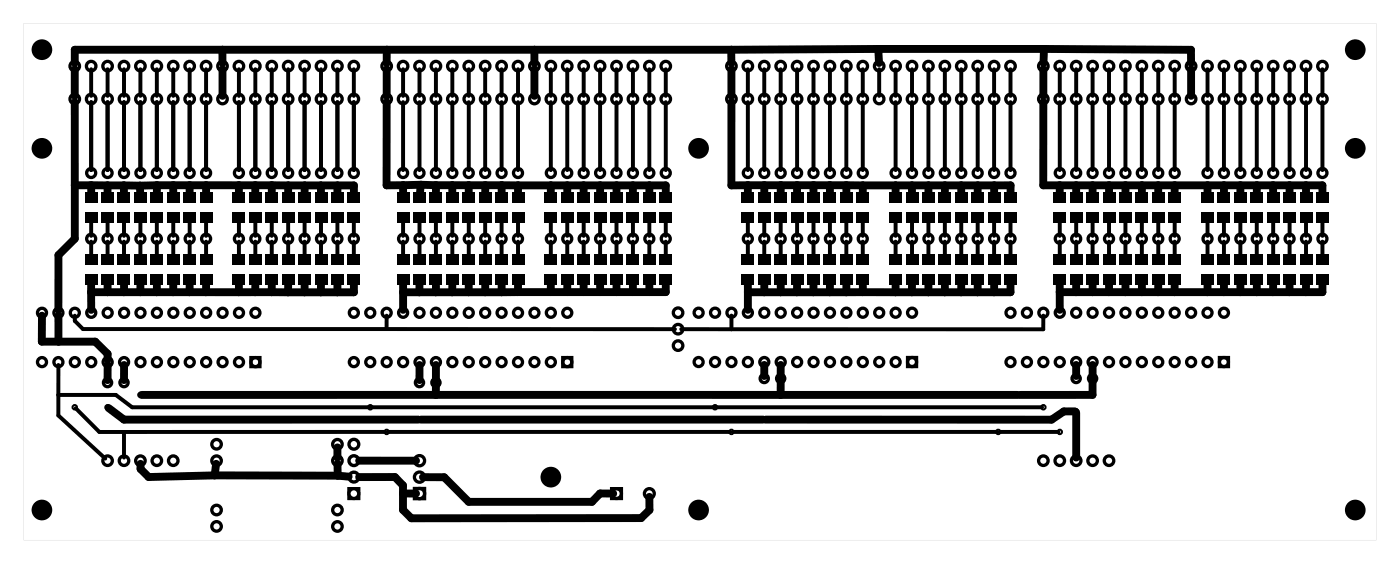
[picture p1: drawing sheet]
<svg xmlns="http://www.w3.org/2000/svg" width="217mm" height="87mm" viewBox="0 0 217 87" stroke-linecap="round" stroke-linejoin="round" font-family="sans-serif">
<g fill="#000">
<path d="M13.2 39.3h1.9v1.6h-1.9zM13.2 29.7h1.9v1.6h-1.9zM13.2 32.8h1.9v1.6h-1.9zM15.7 39.3h1.9v1.6h-1.9zM15.7 29.7h1.9v1.6h-1.9zM15.7 32.8h1.9v1.6h-1.9zM18.2 29.7h1.9v1.6h-1.9zM18.2 32.8h1.9v1.6h-1.9zM18.2 39.3h1.9v1.6h-1.9zM20.8 29.7h1.9v1.6h-1.9zM20.8 32.8h1.9v1.6h-1.9zM20.8 39.3h1.9v1.6h-1.9z"/>
<path d="M23.3 29.7h1.9v1.6h-1.9zM23.3 32.8h1.9v1.6h-1.9zM23.3 39.3h1.9v1.6h-1.9zM25.9 39.3h1.9v1.6h-1.9zM25.9 29.7h1.9v1.6h-1.9zM25.9 32.8h1.9v1.6h-1.9zM28.4 39.3h1.9v1.6h-1.9zM28.4 29.7h1.9v1.6h-1.9zM28.4 32.8h1.9v1.6h-1.9zM30.9 39.3h1.9v1.6h-1.9zM30.9 29.7h1.9v1.6h-1.9zM30.9 32.8h1.9v1.6h-1.9z"/>
<path d="M36 39.3h1.9v1.6h-1.9zM36 29.7h1.9v1.6h-1.9zM36 32.8h1.9v1.6h-1.9zM38.6 39.3h1.9v1.6h-1.9zM38.6 29.7h1.9v1.6h-1.9zM38.6 32.8h1.9v1.6h-1.9zM41.1 39.3h1.9v1.6h-1.9zM41.1 29.7h1.9v1.6h-1.9zM41.1 32.8h1.9v1.6h-1.9zM43.6 39.3h1.9v1.6h-1.9zM43.6 29.7h1.9v1.6h-1.9zM43.6 32.8h1.9v1.6h-1.9z"/>
<path d="M46.2 39.3h1.9v1.6h-1.9zM46.2 29.7h1.9v1.6h-1.9zM46.2 32.8h1.9v1.6h-1.9zM48.7 39.3h1.9v1.6h-1.9zM48.7 29.7h1.9v1.6h-1.9zM48.7 32.8h1.9v1.6h-1.9zM51.3 39.3h1.9v1.6h-1.9zM51.3 29.7h1.9v1.6h-1.9zM51.3 32.8h1.9v1.6h-1.9zM53.8 39.3h1.9v1.6h-1.9zM53.8 29.7h1.9v1.6h-1.9zM53.8 32.8h1.9v1.6h-1.9z"/>
<path d="M61.4 39.3h1.9v1.6h-1.9zM61.4 29.7h1.9v1.6h-1.9zM61.4 32.8h1.9v1.6h-1.9zM64 39.3h1.9v1.6h-1.9zM64 29.7h1.9v1.6h-1.9zM64 32.8h1.9v1.6h-1.9zM66.5 39.3h1.9v1.6h-1.9zM66.5 29.7h1.9v1.6h-1.9zM66.5 32.8h1.9v1.6h-1.9zM69 39.3h1.9v1.6h-1.9zM69 29.7h1.9v1.6h-1.9zM69 32.8h1.9v1.6h-1.9z"/>
<path d="M71.6 39.3h1.9v1.6h-1.9zM71.6 29.7h1.9v1.6h-1.9zM71.6 32.8h1.9v1.6h-1.9zM74.1 39.3h1.9v1.6h-1.9zM74.1 29.7h1.9v1.6h-1.9zM74.1 32.8h1.9v1.6h-1.9zM76.7 39.3h1.9v1.6h-1.9zM76.7 29.7h1.9v1.6h-1.9zM76.7 32.8h1.9v1.6h-1.9zM79.2 39.3h1.9v1.6h-1.9zM79.2 29.7h1.9v1.6h-1.9zM79.2 32.8h1.9v1.6h-1.9z"/>
<path d="M84.3 29.7h1.9v1.6h-1.9zM84.3 32.8h1.9v1.6h-1.9zM84.3 39.3h1.9v1.6h-1.9zM86.8 39.3h1.9v1.6h-1.9zM86.8 29.7h1.9v1.6h-1.9zM86.8 32.8h1.9v1.6h-1.9zM89.4 39.3h1.9v1.6h-1.9zM89.4 29.7h1.9v1.6h-1.9zM89.4 32.8h1.9v1.6h-1.9zM91.9 39.3h1.9v1.6h-1.9zM91.9 29.7h1.9v1.6h-1.9zM91.9 32.8h1.9v1.6h-1.9z"/>
<path d="M94.4 39.3h1.9v1.6h-1.9zM94.4 29.7h1.9v1.6h-1.9zM94.4 32.8h1.9v1.6h-1.9zM97 29.7h1.9v1.6h-1.9zM97 32.8h1.9v1.6h-1.9zM97 39.3h1.9v1.6h-1.9zM99.5 29.7h1.9v1.6h-1.9zM99.5 32.8h1.9v1.6h-1.9zM99.5 39.3h1.9v1.6h-1.9zM102.1 29.7h1.9v1.6h-1.9zM102.1 32.8h1.9v1.6h-1.9zM102.1 39.3h1.9v1.6h-1.9z"/>
<path d="M114.8 29.7h1.9v1.6h-1.9zM114.8 32.8h1.9v1.6h-1.9zM114.8 39.3h1.9v1.6h-1.9zM117.3 39.3h1.9v1.6h-1.9zM117.3 29.7h1.9v1.6h-1.9zM117.3 32.8h1.9v1.6h-1.9zM119.8 39.3h1.9v1.6h-1.9zM119.8 29.7h1.9v1.6h-1.9zM119.8 32.8h1.9v1.6h-1.9zM122.4 39.3h1.9v1.6h-1.9zM122.4 29.7h1.9v1.6h-1.9zM122.4 32.8h1.9v1.6h-1.9z"/>
<path d="M124.9 39.3h1.9v1.6h-1.9zM124.9 29.7h1.9v1.6h-1.9zM124.9 32.8h1.9v1.6h-1.9zM127.5 39.3h1.9v1.6h-1.9zM127.5 29.7h1.9v1.6h-1.9zM127.5 32.8h1.9v1.6h-1.9zM130 39.3h1.9v1.6h-1.9zM130 29.7h1.9v1.6h-1.9zM130 32.8h1.9v1.6h-1.9zM132.5 39.3h1.9v1.6h-1.9zM132.5 29.7h1.9v1.6h-1.9zM132.5 32.8h1.9v1.6h-1.9z"/>
<path d="M137.6 29.7h1.9v1.6h-1.9zM137.6 32.8h1.9v1.6h-1.9zM137.6 39.3h1.9v1.6h-1.9zM140.2 39.3h1.9v1.6h-1.9zM140.2 29.7h1.9v1.6h-1.9zM140.2 32.8h1.9v1.6h-1.9zM142.7 39.3h1.9v1.6h-1.9zM142.7 29.7h1.9v1.6h-1.9zM142.7 32.8h1.9v1.6h-1.9zM145.2 39.3h1.9v1.6h-1.9zM145.2 29.7h1.9v1.6h-1.9zM145.2 32.8h1.9v1.6h-1.9z"/>
<path d="M147.8 29.7h1.9v1.6h-1.9zM147.8 32.8h1.9v1.6h-1.9zM147.8 39.3h1.9v1.6h-1.9zM150.3 29.7h1.9v1.6h-1.9zM150.3 32.8h1.9v1.6h-1.9zM150.3 39.3h1.9v1.6h-1.9zM152.9 29.7h1.9v1.6h-1.9zM152.9 32.8h1.9v1.6h-1.9zM152.9 39.3h1.9v1.6h-1.9zM155.4 29.7h1.9v1.6h-1.9zM155.4 32.8h1.9v1.6h-1.9zM155.4 39.3h1.9v1.6h-1.9z"/>
<path d="M163 29.7h1.9v1.6h-1.9zM163 32.8h1.9v1.6h-1.9zM163 39.3h1.9v1.6h-1.9zM165.6 29.7h1.9v1.6h-1.9zM165.6 32.8h1.9v1.6h-1.9zM165.6 39.3h1.9v1.6h-1.9zM168.1 29.7h1.9v1.6h-1.9zM168.1 32.8h1.9v1.6h-1.9zM168.1 39.3h1.9v1.6h-1.9zM170.6 29.7h1.9v1.6h-1.9zM170.6 32.8h1.9v1.6h-1.9zM170.6 39.3h1.9v1.6h-1.9z"/>
<path d="M173.2 29.7h1.9v1.6h-1.9zM173.2 32.8h1.9v1.6h-1.9zM173.2 39.3h1.9v1.6h-1.9zM175.7 29.7h1.9v1.6h-1.9zM175.7 32.8h1.9v1.6h-1.9zM175.7 39.3h1.9v1.6h-1.9zM178.3 39.3h1.9v1.6h-1.9zM178.3 29.7h1.9v1.6h-1.9zM178.3 32.8h1.9v1.6h-1.9zM180.8 39.3h1.9v1.6h-1.9zM180.8 29.7h1.9v1.6h-1.9zM180.8 32.8h1.9v1.6h-1.9z"/>
<path d="M185.9 39.3h1.9v1.6h-1.9zM185.9 29.7h1.9v1.6h-1.9zM185.9 32.8h1.9v1.6h-1.9zM188.4 39.3h1.9v1.6h-1.9zM188.4 29.7h1.9v1.6h-1.9zM188.4 32.8h1.9v1.6h-1.9zM191 39.3h1.9v1.6h-1.9zM191 29.7h1.9v1.6h-1.9zM191 32.8h1.9v1.6h-1.9zM193.5 39.3h1.9v1.6h-1.9zM193.5 29.7h1.9v1.6h-1.9zM193.5 32.8h1.9v1.6h-1.9z"/>
<path d="M196 39.3h1.9v1.6h-1.9zM196 29.7h1.9v1.6h-1.9zM196 32.8h1.9v1.6h-1.9zM198.6 39.3h1.9v1.6h-1.9zM198.6 29.7h1.9v1.6h-1.9zM198.6 32.8h1.9v1.6h-1.9zM201.1 39.3h1.9v1.6h-1.9zM201.1 29.7h1.9v1.6h-1.9zM201.1 32.8h1.9v1.6h-1.9zM203.7 39.3h1.9v1.6h-1.9zM203.7 29.7h1.9v1.6h-1.9zM203.7 32.8h1.9v1.6h-1.9z"/>
<path d="M13.2 42.4h1.9v1.6h-1.9zM15.7 42.4h1.9v1.6h-1.9zM18.2 42.4h1.9v1.6h-1.9zM20.8 42.4h1.9v1.6h-1.9zM23.3 42.4h1.9v1.6h-1.9zM25.9 42.4h1.9v1.6h-1.9zM28.4 42.4h1.9v1.6h-1.9zM30.9 42.4h1.9v1.6h-1.9zM36 42.4h1.9v1.6h-1.9zM38.6 42.4h1.9v1.6h-1.9zM41.1 42.4h1.9v1.6h-1.9zM43.6 42.4h1.9v1.6h-1.9z"/>
<path d="M46.2 42.4h1.9v1.6h-1.9zM48.7 42.4h1.9v1.6h-1.9zM51.3 42.4h1.9v1.6h-1.9zM53.8 42.4h1.9v1.6h-1.9zM61.4 42.4h1.9v1.6h-1.9zM64 42.4h1.9v1.6h-1.9zM66.5 42.4h1.9v1.6h-1.9zM69 42.4h1.9v1.6h-1.9zM71.6 42.4h1.9v1.6h-1.9zM74.1 42.4h1.9v1.6h-1.9zM76.7 42.4h1.9v1.6h-1.9zM79.2 42.4h1.9v1.6h-1.9z"/>
<path d="M84.3 42.4h1.9v1.6h-1.9zM86.8 42.4h1.9v1.6h-1.9zM89.4 42.4h1.9v1.6h-1.9zM91.9 42.4h1.9v1.6h-1.9zM94.4 42.4h1.9v1.6h-1.9zM97 42.4h1.9v1.6h-1.9zM99.5 42.4h1.9v1.6h-1.9zM102.1 42.4h1.9v1.6h-1.9zM114.8 42.4h1.9v1.6h-1.9zM117.3 42.4h1.9v1.6h-1.9zM119.8 42.4h1.9v1.6h-1.9zM122.4 42.4h1.9v1.6h-1.9z"/>
<path d="M124.9 42.4h1.9v1.6h-1.9zM127.5 42.4h1.9v1.6h-1.9zM130 42.4h1.9v1.6h-1.9zM132.5 42.4h1.9v1.6h-1.9zM137.6 42.4h1.9v1.6h-1.9zM140.2 42.4h1.9v1.6h-1.9zM142.7 42.4h1.9v1.6h-1.9zM145.2 42.4h1.9v1.6h-1.9zM147.8 42.4h1.9v1.6h-1.9zM150.3 42.4h1.9v1.6h-1.9zM152.9 42.4h1.9v1.6h-1.9zM155.4 42.4h1.9v1.6h-1.9z"/>
<path d="M163 42.4h1.9v1.6h-1.9zM165.6 42.4h1.9v1.6h-1.9zM168.1 42.4h1.9v1.6h-1.9zM170.6 42.4h1.9v1.6h-1.9zM173.2 42.4h1.9v1.6h-1.9zM175.7 42.4h1.9v1.6h-1.9zM178.3 42.4h1.9v1.6h-1.9zM180.8 42.4h1.9v1.6h-1.9zM185.9 42.4h1.9v1.6h-1.9zM188.4 42.4h1.9v1.6h-1.9zM191 42.4h1.9v1.6h-1.9zM193.5 42.4h1.9v1.6h-1.9z"/>
<path d="M196 42.4h1.9v1.6h-1.9zM198.6 42.4h1.9v1.6h-1.9zM201.1 42.4h1.9v1.6h-1.9zM203.7 42.4h1.9v1.6h-1.9z"/>
<path d="M3.6 3.6v79.8h209.3v-79.8zM3.6 3.6h209.3v79.8h-209.3z"/>
<path d="M53.7 75.2v2.1h2.1v-2.1zM53.9 75.5v.2h1.6v-.2h-.2v1.6h.2v-.3h-1.6v.3h.3v-1.6z"/>
</g>
<g fill="none" stroke="#000" stroke-width=".51">
<path d="M38.8 55.2h1.4v1.4h-1.4zM87.1 55.2h1.4v1.4h-1.4zM140.4 55.2h1.4v1.4h-1.4zM188.7 55.2h1.4v1.4h-1.4zM64.1 75.5h1.6v1.5h-1.6zM94.6 75.5h1.5v1.5h-1.5z"/>
<circle cx="11.6" cy="10.2" r=".74"/>
<circle cx="11.6" cy="15.3" r=".74"/>
<circle cx="14.1" cy="10.2" r=".74"/>
<circle cx="14.1" cy="15.3" r=".74"/>
<circle cx="16.6" cy="10.2" r=".74"/>
<circle cx="16.6" cy="15.3" r=".74"/>
<circle cx="19.2" cy="15.3" r=".74"/>
<circle cx="19.2" cy="10.2" r=".74"/>
<circle cx="21.7" cy="15.3" r=".74"/>
<circle cx="21.7" cy="10.2" r=".74"/>
<circle cx="24.3" cy="15.3" r=".74"/>
<circle cx="24.3" cy="10.2" r=".74"/>
<circle cx="26.8" cy="15.3" r=".74"/>
<circle cx="26.8" cy="10.2" r=".74"/>
<circle cx="29.3" cy="15.3" r=".74"/>
<circle cx="29.3" cy="10.2" r=".74"/>
<circle cx="31.9" cy="10.2" r=".74"/>
<circle cx="31.9" cy="15.3" r=".74"/>
<circle cx="34.4" cy="15.3" r=".74"/>
<circle cx="34.4" cy="10.2" r=".74"/>
<circle cx="37" cy="15.3" r=".74"/>
<circle cx="37" cy="10.2" r=".74"/>
<circle cx="39.5" cy="15.3" r=".74"/>
<circle cx="39.5" cy="10.2" r=".74"/>
<circle cx="42" cy="15.3" r=".74"/>
<circle cx="42" cy="10.2" r=".74"/>
<circle cx="44.6" cy="15.3" r=".74"/>
<circle cx="44.6" cy="10.2" r=".74"/>
<circle cx="47.1" cy="15.3" r=".74"/>
<circle cx="47.1" cy="10.2" r=".74"/>
<circle cx="49.7" cy="15.3" r=".74"/>
<circle cx="49.7" cy="10.2" r=".74"/>
<circle cx="52.2" cy="15.3" r=".74"/>
<circle cx="52.2" cy="10.2" r=".74"/>
<circle cx="54.7" cy="10.2" r=".74"/>
<circle cx="54.7" cy="15.3" r=".74"/>
<circle cx="59.8" cy="15.3" r=".74"/>
<circle cx="59.8" cy="10.2" r=".74"/>
<circle cx="62.4" cy="15.3" r=".74"/>
<circle cx="62.4" cy="10.2" r=".74"/>
<circle cx="64.9" cy="10.2" r=".74"/>
<circle cx="64.9" cy="15.3" r=".74"/>
<circle cx="67.4" cy="15.3" r=".74"/>
<circle cx="67.4" cy="10.2" r=".74"/>
<circle cx="70" cy="15.3" r=".74"/>
<circle cx="70" cy="10.2" r=".74"/>
<circle cx="72.5" cy="10.2" r=".74"/>
<circle cx="72.5" cy="15.3" r=".74"/>
<circle cx="75.1" cy="15.3" r=".74"/>
<circle cx="75.1" cy="10.2" r=".74"/>
<circle cx="77.6" cy="15.3" r=".74"/>
<circle cx="77.6" cy="10.2" r=".74"/>
<circle cx="80.1" cy="15.3" r=".74"/>
<circle cx="80.1" cy="10.2" r=".74"/>
<circle cx="82.7" cy="15.3" r=".74"/>
<circle cx="82.7" cy="10.2" r=".74"/>
<circle cx="85.2" cy="10.2" r=".74"/>
<circle cx="85.2" cy="15.3" r=".74"/>
<circle cx="87.8" cy="10.2" r=".74"/>
<circle cx="87.8" cy="15.3" r=".74"/>
<circle cx="90.3" cy="10.2" r=".74"/>
<circle cx="90.3" cy="15.3" r=".74"/>
<circle cx="92.8" cy="15.3" r=".74"/>
<circle cx="92.8" cy="10.2" r=".74"/>
<circle cx="95.4" cy="15.3" r=".74"/>
<circle cx="95.4" cy="10.2" r=".74"/>
<circle cx="97.9" cy="10.2" r=".74"/>
<circle cx="97.9" cy="15.3" r=".74"/>
<circle cx="100.5" cy="10.2" r=".74"/>
<circle cx="100.5" cy="15.3" r=".74"/>
<circle cx="103" cy="15.3" r=".74"/>
<circle cx="103" cy="10.2" r=".74"/>
<circle cx="113.2" cy="15.3" r=".74"/>
<circle cx="113.2" cy="10.2" r=".74"/>
<circle cx="115.7" cy="15.3" r=".74"/>
<circle cx="115.7" cy="10.2" r=".74"/>
<circle cx="118.2" cy="15.3" r=".74"/>
<circle cx="118.2" cy="10.2" r=".74"/>
<circle cx="120.8" cy="15.3" r=".74"/>
<circle cx="120.8" cy="10.2" r=".74"/>
<circle cx="123.3" cy="10.2" r=".74"/>
<circle cx="123.3" cy="15.3" r=".74"/>
<circle cx="125.9" cy="15.3" r=".74"/>
<circle cx="125.9" cy="10.2" r=".74"/>
<circle cx="128.4" cy="15.3" r=".74"/>
<circle cx="128.4" cy="10.2" r=".74"/>
<circle cx="130.9" cy="15.3" r=".74"/>
<circle cx="130.9" cy="10.2" r=".74"/>
<circle cx="133.5" cy="15.3" r=".74"/>
<circle cx="133.5" cy="10.2" r=".74"/>
<circle cx="136" cy="10.2" r=".74"/>
<circle cx="136" cy="15.3" r=".74"/>
<circle cx="138.6" cy="10.2" r=".74"/>
<circle cx="138.6" cy="15.3" r=".74"/>
<circle cx="141.1" cy="15.3" r=".74"/>
<circle cx="141.1" cy="10.2" r=".74"/>
<circle cx="143.6" cy="15.3" r=".74"/>
<circle cx="143.6" cy="10.2" r=".74"/>
<circle cx="146.2" cy="15.3" r=".74"/>
<circle cx="146.2" cy="10.2" r=".74"/>
<circle cx="148.7" cy="10.2" r=".74"/>
<circle cx="148.7" cy="15.3" r=".74"/>
<circle cx="151.3" cy="15.3" r=".74"/>
<circle cx="151.3" cy="10.2" r=".74"/>
<circle cx="153.8" cy="10.2" r=".74"/>
<circle cx="153.8" cy="15.3" r=".74"/>
<circle cx="156.3" cy="10.2" r=".74"/>
<circle cx="156.3" cy="15.3" r=".74"/>
<circle cx="161.4" cy="10.2" r=".74"/>
<circle cx="161.4" cy="15.3" r=".74"/>
<circle cx="164" cy="15.3" r=".74"/>
<circle cx="164" cy="10.2" r=".74"/>
<circle cx="166.5" cy="15.3" r=".74"/>
<circle cx="166.5" cy="10.2" r=".74"/>
<circle cx="169" cy="10.2" r=".74"/>
<circle cx="169" cy="15.3" r=".74"/>
<circle cx="171.6" cy="15.3" r=".74"/>
<circle cx="171.6" cy="10.2" r=".74"/>
<circle cx="174.1" cy="10.2" r=".74"/>
<circle cx="174.1" cy="15.3" r=".74"/>
<circle cx="176.7" cy="15.3" r=".74"/>
<circle cx="176.7" cy="10.2" r=".74"/>
<circle cx="179.2" cy="10.2" r=".74"/>
<circle cx="179.2" cy="15.3" r=".74"/>
<circle cx="181.7" cy="10.2" r=".74"/>
<circle cx="181.7" cy="15.3" r=".74"/>
<circle cx="184.3" cy="15.3" r=".74"/>
<circle cx="184.3" cy="10.2" r=".74"/>
<circle cx="186.8" cy="15.3" r=".74"/>
<circle cx="186.8" cy="10.2" r=".74"/>
<circle cx="189.4" cy="15.3" r=".74"/>
<circle cx="189.4" cy="10.2" r=".74"/>
<circle cx="191.9" cy="15.3" r=".74"/>
<circle cx="191.9" cy="10.2" r=".74"/>
<circle cx="194.4" cy="15.3" r=".74"/>
<circle cx="194.4" cy="10.2" r=".74"/>
<circle cx="197" cy="10.2" r=".74"/>
<circle cx="197" cy="15.3" r=".74"/>
<circle cx="199.5" cy="15.3" r=".74"/>
<circle cx="199.5" cy="10.2" r=".74"/>
<circle cx="202.1" cy="15.3" r=".74"/>
<circle cx="202.1" cy="10.2" r=".74"/>
<circle cx="204.6" cy="10.2" r=".74"/>
<circle cx="204.6" cy="15.3" r=".74"/>
<circle cx="14.1" cy="36.9" r=".7"/>
<circle cx="14.1" cy="26.7" r=".7"/>
<circle cx="16.6" cy="36.9" r=".7"/>
<circle cx="16.6" cy="26.7" r=".7"/>
<circle cx="19.2" cy="36.9" r=".7"/>
<circle cx="19.2" cy="26.7" r=".7"/>
<circle cx="21.7" cy="36.9" r=".7"/>
<circle cx="21.7" cy="26.7" r=".7"/>
<circle cx="24.3" cy="36.9" r=".7"/>
<circle cx="24.3" cy="26.7" r=".7"/>
<circle cx="26.8" cy="36.9" r=".7"/>
<circle cx="26.8" cy="26.7" r=".7"/>
<circle cx="29.3" cy="36.9" r=".7"/>
<circle cx="29.3" cy="26.7" r=".7"/>
<circle cx="31.9" cy="36.9" r=".7"/>
<circle cx="31.9" cy="26.7" r=".7"/>
<circle cx="37" cy="36.9" r=".7"/>
<circle cx="37" cy="26.7" r=".7"/>
<circle cx="39.5" cy="36.9" r=".7"/>
<circle cx="39.5" cy="26.7" r=".7"/>
<circle cx="42" cy="36.9" r=".7"/>
<circle cx="42" cy="26.7" r=".7"/>
<circle cx="44.6" cy="36.9" r=".7"/>
<circle cx="44.6" cy="26.7" r=".7"/>
<circle cx="47.1" cy="36.9" r=".7"/>
<circle cx="47.1" cy="26.7" r=".7"/>
<circle cx="49.7" cy="36.9" r=".7"/>
<circle cx="49.7" cy="26.7" r=".7"/>
<circle cx="52.2" cy="36.9" r=".7"/>
<circle cx="52.2" cy="26.7" r=".7"/>
<circle cx="54.7" cy="36.9" r=".7"/>
<circle cx="54.7" cy="26.7" r=".7"/>
<circle cx="62.4" cy="36.9" r=".7"/>
<circle cx="62.4" cy="26.7" r=".7"/>
<circle cx="64.9" cy="36.9" r=".7"/>
<circle cx="64.9" cy="26.7" r=".7"/>
<circle cx="67.4" cy="36.9" r=".7"/>
<circle cx="67.4" cy="26.7" r=".7"/>
<circle cx="70" cy="36.9" r=".7"/>
<circle cx="70" cy="26.7" r=".7"/>
<circle cx="72.5" cy="36.9" r=".7"/>
<circle cx="72.5" cy="26.7" r=".7"/>
<circle cx="75.1" cy="36.9" r=".7"/>
<circle cx="75.1" cy="26.7" r=".7"/>
<circle cx="77.6" cy="36.9" r=".7"/>
<circle cx="77.6" cy="26.7" r=".7"/>
<circle cx="80.1" cy="36.9" r=".7"/>
<circle cx="80.1" cy="26.7" r=".7"/>
<circle cx="85.2" cy="36.9" r=".7"/>
<circle cx="85.2" cy="26.7" r=".7"/>
<circle cx="87.8" cy="36.9" r=".7"/>
<circle cx="87.8" cy="26.7" r=".7"/>
<circle cx="90.3" cy="36.9" r=".7"/>
<circle cx="90.3" cy="26.7" r=".7"/>
<circle cx="92.8" cy="36.9" r=".7"/>
<circle cx="92.8" cy="26.7" r=".7"/>
<circle cx="95.4" cy="36.9" r=".7"/>
<circle cx="95.4" cy="26.7" r=".7"/>
<circle cx="97.9" cy="36.9" r=".7"/>
<circle cx="97.9" cy="26.7" r=".7"/>
<circle cx="100.5" cy="36.9" r=".7"/>
<circle cx="100.5" cy="26.7" r=".7"/>
<circle cx="103" cy="36.9" r=".7"/>
<circle cx="103" cy="26.7" r=".7"/>
<circle cx="115.7" cy="36.9" r=".7"/>
<circle cx="115.7" cy="26.7" r=".7"/>
<circle cx="118.2" cy="36.9" r=".7"/>
<circle cx="118.2" cy="26.7" r=".7"/>
<circle cx="120.8" cy="36.9" r=".7"/>
<circle cx="120.8" cy="26.7" r=".7"/>
<circle cx="123.3" cy="36.9" r=".7"/>
<circle cx="123.3" cy="26.7" r=".7"/>
<circle cx="125.9" cy="36.9" r=".7"/>
<circle cx="125.9" cy="26.7" r=".7"/>
<circle cx="128.4" cy="36.9" r=".7"/>
<circle cx="128.4" cy="26.7" r=".7"/>
<circle cx="130.9" cy="36.9" r=".7"/>
<circle cx="130.9" cy="26.7" r=".7"/>
<circle cx="133.5" cy="36.9" r=".7"/>
<circle cx="133.5" cy="26.7" r=".7"/>
<circle cx="138.6" cy="36.9" r=".7"/>
<circle cx="138.6" cy="26.7" r=".7"/>
<circle cx="141.1" cy="36.9" r=".7"/>
<circle cx="141.1" cy="26.7" r=".7"/>
<circle cx="143.6" cy="36.9" r=".7"/>
<circle cx="143.6" cy="26.7" r=".7"/>
<circle cx="146.2" cy="36.9" r=".7"/>
<circle cx="146.2" cy="26.7" r=".7"/>
<circle cx="148.7" cy="36.9" r=".7"/>
<circle cx="148.7" cy="26.7" r=".7"/>
<circle cx="151.3" cy="36.9" r=".7"/>
<circle cx="151.3" cy="26.7" r=".7"/>
<circle cx="153.8" cy="36.9" r=".7"/>
<circle cx="153.8" cy="26.7" r=".7"/>
<circle cx="156.3" cy="36.9" r=".7"/>
<circle cx="156.3" cy="26.7" r=".7"/>
<circle cx="164" cy="36.9" r=".7"/>
<circle cx="164" cy="26.7" r=".7"/>
<circle cx="166.5" cy="36.9" r=".7"/>
<circle cx="166.5" cy="26.7" r=".7"/>
<circle cx="169" cy="36.9" r=".7"/>
<circle cx="169" cy="26.7" r=".7"/>
<circle cx="171.6" cy="36.9" r=".7"/>
<circle cx="171.6" cy="26.7" r=".7"/>
<circle cx="174.1" cy="36.9" r=".7"/>
<circle cx="174.1" cy="26.7" r=".7"/>
<circle cx="176.7" cy="36.9" r=".7"/>
<circle cx="176.7" cy="26.7" r=".7"/>
<circle cx="179.2" cy="36.9" r=".7"/>
<circle cx="179.2" cy="26.7" r=".7"/>
<circle cx="181.7" cy="36.9" r=".7"/>
<circle cx="181.7" cy="26.7" r=".7"/>
<circle cx="186.8" cy="36.9" r=".7"/>
<circle cx="186.8" cy="26.7" r=".7"/>
<circle cx="189.4" cy="36.9" r=".7"/>
<circle cx="189.4" cy="26.7" r=".7"/>
<circle cx="191.9" cy="36.9" r=".7"/>
<circle cx="191.9" cy="26.7" r=".7"/>
<circle cx="194.4" cy="36.9" r=".7"/>
<circle cx="194.4" cy="26.7" r=".7"/>
<circle cx="197" cy="36.9" r=".7"/>
<circle cx="197" cy="26.7" r=".7"/>
<circle cx="199.5" cy="36.9" r=".7"/>
<circle cx="199.5" cy="26.7" r=".7"/>
<circle cx="202.1" cy="36.9" r=".7"/>
<circle cx="202.1" cy="26.7" r=".7"/>
<circle cx="204.6" cy="36.9" r=".7"/>
<circle cx="204.6" cy="26.7" r=".7"/>
<circle cx="6.5" cy="55.9" r=".7"/>
<circle cx="6.5" cy="48.3" r=".7"/>
<circle cx="9" cy="55.9" r=".7"/>
<circle cx="9" cy="48.3" r=".7"/>
<circle cx="11.6" cy="55.9" r=".7"/>
<circle cx="11.6" cy="48.3" r=".7"/>
<circle cx="14.1" cy="55.9" r=".7"/>
<circle cx="14.1" cy="48.3" r=".7"/>
<circle cx="16.6" cy="59.1" r=".64"/>
<circle cx="16.7" cy="55.9" r=".7"/>
<circle cx="16.7" cy="48.3" r=".7"/>
<circle cx="19.2" cy="59.1" r=".64"/>
<circle cx="19.2" cy="55.9" r=".7"/>
<circle cx="19.2" cy="48.3" r=".7"/>
<circle cx="21.7" cy="55.9" r=".7"/>
<circle cx="21.7" cy="48.3" r=".7"/>
<circle cx="24.3" cy="55.9" r=".7"/>
<circle cx="24.3" cy="48.3" r=".7"/>
<circle cx="26.8" cy="55.9" r=".7"/>
<circle cx="26.8" cy="48.3" r=".7"/>
<circle cx="29.4" cy="55.9" r=".7"/>
<circle cx="29.4" cy="48.3" r=".7"/>
<circle cx="31.9" cy="55.9" r=".7"/>
<circle cx="31.9" cy="48.3" r=".7"/>
<circle cx="34.4" cy="55.9" r=".7"/>
<circle cx="34.4" cy="48.3" r=".7"/>
<circle cx="37" cy="55.9" r=".7"/>
<circle cx="37" cy="48.3" r=".7"/>
<circle cx="39.5" cy="55.9" r=".7"/>
<circle cx="39.5" cy="48.3" r=".7"/>
<circle cx="54.7" cy="55.9" r=".7"/>
<circle cx="54.7" cy="48.3" r=".7"/>
<circle cx="57.3" cy="55.9" r=".7"/>
<circle cx="57.3" cy="48.3" r=".7"/>
<circle cx="59.8" cy="55.9" r=".7"/>
<circle cx="59.8" cy="48.3" r=".7"/>
<circle cx="62.4" cy="55.9" r=".7"/>
<circle cx="62.4" cy="48.3" r=".7"/>
<circle cx="64.9" cy="59.1" r=".64"/>
<circle cx="64.9" cy="55.9" r=".7"/>
<circle cx="64.9" cy="48.3" r=".7"/>
<circle cx="67.4" cy="59.1" r=".64"/>
<circle cx="67.4" cy="55.9" r=".7"/>
<circle cx="67.4" cy="48.3" r=".7"/>
<circle cx="70" cy="55.9" r=".7"/>
<circle cx="70" cy="48.3" r=".7"/>
<circle cx="72.5" cy="55.9" r=".7"/>
<circle cx="72.5" cy="48.3" r=".7"/>
<circle cx="75.1" cy="55.9" r=".7"/>
<circle cx="75.1" cy="48.3" r=".7"/>
<circle cx="77.6" cy="55.9" r=".7"/>
<circle cx="77.6" cy="48.3" r=".7"/>
<circle cx="80.1" cy="55.9" r=".7"/>
<circle cx="80.1" cy="48.3" r=".7"/>
<circle cx="82.7" cy="55.9" r=".7"/>
<circle cx="82.7" cy="48.3" r=".7"/>
<circle cx="85.2" cy="55.9" r=".7"/>
<circle cx="85.2" cy="48.3" r=".7"/>
<circle cx="87.8" cy="55.9" r=".7"/>
<circle cx="87.8" cy="48.3" r=".7"/>
<circle cx="104.9" cy="50.9" r=".74"/>
<circle cx="104.9" cy="53.4" r=".74"/>
<circle cx="104.9" cy="48.3" r=".74"/>
<circle cx="108.1" cy="55.9" r=".7"/>
<circle cx="108.1" cy="48.3" r=".7"/>
<circle cx="110.6" cy="55.9" r=".7"/>
<circle cx="110.6" cy="48.3" r=".7"/>
<circle cx="113.2" cy="55.9" r=".7"/>
<circle cx="113.2" cy="48.3" r=".7"/>
<circle cx="115.7" cy="55.9" r=".7"/>
<circle cx="115.7" cy="48.3" r=".7"/>
<circle cx="118.2" cy="58.5" r=".64"/>
<circle cx="118.3" cy="55.9" r=".7"/>
<circle cx="118.3" cy="48.3" r=".7"/>
<circle cx="120.8" cy="58.5" r=".64"/>
<circle cx="120.8" cy="55.9" r=".7"/>
<circle cx="120.8" cy="48.3" r=".7"/>
<circle cx="123.3" cy="55.9" r=".7"/>
<circle cx="123.3" cy="48.3" r=".7"/>
<circle cx="125.9" cy="55.9" r=".7"/>
<circle cx="125.9" cy="48.3" r=".7"/>
<circle cx="128.4" cy="55.9" r=".7"/>
<circle cx="128.4" cy="48.3" r=".7"/>
<circle cx="131" cy="55.9" r=".7"/>
<circle cx="131" cy="48.3" r=".7"/>
<circle cx="133.5" cy="55.9" r=".7"/>
<circle cx="133.5" cy="48.3" r=".7"/>
<circle cx="136" cy="55.9" r=".7"/>
<circle cx="136" cy="48.3" r=".7"/>
<circle cx="138.6" cy="55.9" r=".7"/>
<circle cx="138.6" cy="48.3" r=".7"/>
<circle cx="141.1" cy="55.9" r=".7"/>
<circle cx="141.1" cy="48.3" r=".7"/>
<circle cx="156.3" cy="55.9" r=".7"/>
<circle cx="156.3" cy="48.3" r=".7"/>
<circle cx="158.9" cy="55.9" r=".7"/>
<circle cx="158.9" cy="48.3" r=".7"/>
<circle cx="161.4" cy="55.9" r=".7"/>
<circle cx="161.4" cy="48.3" r=".7"/>
<circle cx="164" cy="55.9" r=".7"/>
<circle cx="164" cy="48.3" r=".7"/>
<circle cx="166.5" cy="58.5" r=".64"/>
<circle cx="166.5" cy="55.9" r=".7"/>
<circle cx="166.5" cy="48.3" r=".7"/>
<circle cx="169" cy="55.9" r=".7"/>
<circle cx="169" cy="48.3" r=".7"/>
<circle cx="169" cy="58.5" r=".64"/>
<circle cx="171.6" cy="55.9" r=".7"/>
<circle cx="171.6" cy="48.3" r=".7"/>
<circle cx="174.1" cy="55.9" r=".7"/>
<circle cx="174.1" cy="48.3" r=".7"/>
<circle cx="176.7" cy="55.9" r=".7"/>
<circle cx="176.7" cy="48.3" r=".7"/>
<circle cx="179.2" cy="55.9" r=".7"/>
<circle cx="179.2" cy="48.3" r=".7"/>
<circle cx="181.7" cy="55.9" r=".7"/>
<circle cx="181.7" cy="48.3" r=".7"/>
<circle cx="184.3" cy="55.9" r=".7"/>
<circle cx="184.3" cy="48.3" r=".7"/>
<circle cx="186.8" cy="55.9" r=".7"/>
<circle cx="186.8" cy="48.3" r=".7"/>
<circle cx="189.4" cy="55.9" r=".7"/>
<circle cx="189.4" cy="48.3" r=".7"/>
<circle cx="16.6" cy="71.2" r=".74"/>
<circle cx="19.2" cy="71.2" r=".74"/>
<circle cx="21.7" cy="71.2" r=".74"/>
<circle cx="24.3" cy="71.2" r=".74"/>
<circle cx="26.8" cy="71.2" r=".74"/>
<circle cx="33.5" cy="78.8" r=".74"/>
<circle cx="33.5" cy="71.2" r=".74"/>
<circle cx="33.5" cy="68.6" r=".74"/>
<circle cx="52.2" cy="71.2" r=".74"/>
<circle cx="52.2" cy="78.8" r=".74"/>
<circle cx="52.2" cy="68.6" r=".74"/>
<circle cx="54.7" cy="76.3" r=".76"/>
<circle cx="64.9" cy="76.3" r=".79"/>
<circle cx="64.9" cy="73.7" r=".79"/>
<circle cx="64.9" cy="71.2" r=".79"/>
<circle cx="95.4" cy="76.3" r=".76"/>
<circle cx="100.5" cy="76.3" r=".76"/>
<circle cx="161.4" cy="71.2" r=".74"/>
<circle cx="164" cy="71.2" r=".74"/>
<circle cx="166.5" cy="71.2" r=".74"/>
<circle cx="169" cy="71.2" r=".74"/>
<circle cx="171.6" cy="71.2" r=".74"/>
<circle cx="33.5" cy="81.3" r=".74"/>
<circle cx="52.2" cy="81.3" r=".74"/>
</g>
<g fill="#000">
<circle cx="6.5" cy="7.7" r="1.6"/>
<circle cx="209.7" cy="7.7" r="1.6"/>
<circle cx="6.5" cy="22.9" r="1.6"/>
<circle cx="108.1" cy="22.9" r="1.6"/>
<circle cx="209.7" cy="22.9" r="1.6"/>
<circle cx="6.5" cy="78.8" r="1.6"/>
<circle cx="85.2" cy="73.7" r="1.6"/>
<circle cx="108.1" cy="78.8" r="1.6"/>
<circle cx="209.7" cy="78.8" r="1.6"/>
</g>
<g fill="none" stroke="#000" stroke-width=".3">
<circle cx="11.6" cy="62.9" r=".35"/>
<circle cx="16.6" cy="62.9" r=".35"/>
<circle cx="21.7" cy="61" r=".35"/>
<circle cx="57.3" cy="62.9" r=".35"/>
<circle cx="59.8" cy="66.7" r=".35"/>
<circle cx="64.9" cy="64.8" r=".35"/>
<circle cx="110.6" cy="62.9" r=".35"/>
<circle cx="113.2" cy="66.7" r=".35"/>
<circle cx="118.2" cy="64.8" r=".35"/>
<circle cx="154.4" cy="66.7" r=".35"/>
<circle cx="157.6" cy="61" r=".35"/>
<circle cx="161.4" cy="62.9" r=".35"/>
<circle cx="164" cy="66.7" r=".35"/>
<circle cx="166.5" cy="63.6" r=".35"/>
</g>
<g fill="none" stroke="#000" stroke-width=".52">
<circle cx="54.8" cy="71.2" r=".76"/>
<circle cx="54.8" cy="73.7" r=".76"/>
<circle cx="54.8" cy="68.6" r=".76"/>
</g>
<g fill="none" stroke="#000" stroke-width="1.2">
<path d="M11.6 10.7v4.1M11.6 15.8v21.1l-2.6 2.5v8.5M34.4 7.7v2M34.4 10.7v4.1M59.8 15.8v12.8h2.6M59.8 10.7v4.1M59.8 7.7v2M82.7 7.7v2M82.7 10.7v4.1M113.1 7.7h-101.5v2M113.1 7.7l.1 2M113.2 15.8v12.8h2.5"/>
<path d="M113.2 10.7v4.1M135.9 7.6l.1 2.1M135.9 7.6l-22.8 .1M135.9 7.6h25.6M161.4 15.8v12.8h43.2v1.3M161.4 10.7v4.1M161.5 7.6l22.8 .1v2M161.5 7.6l-.1 2.1M184.3 10.7v4.1M14.1 28.6h2.5M14.1 28.6h-2.5M14.1 28.6v1.3"/>
<path d="M16.6 28.6v1.3M16.6 28.6h2.6M19.2 28.6v1.3M19.2 28.6l2.4 .1M21.6 28.7l.1 1.2M24.3 28.6h17.8M24.3 28.6v1.3M24.3 28.6l-2.7 .1M26.8 28.6v1.3M29.3 28.6v1.3M31.9 28.6v1.3M37 28.6v1.3"/>
<path d="M39.5 28.6v1.3M42.1 28.6l-.1 1.3M42.1 28.6h2.5M44.6 28.6v1.3M44.6 28.6h10.2v1.3M47.1 28.6v1.3M49.6 28.6l.1 1.3M52.2 28.6v1.3M62.4 28.6v1.3M65.1 28.5l-.1 1.4M65.1 28.5l-2.7 .1M65.1 28.5l2.4 .1"/>
<path d="M67.5 28.6h10.1M67.5 28.6l-.1 1.3M70 28.6v1.3M72.5 28.6v1.3M75.1 28.6v1.3M77.6 28.6v1.3M77.6 28.6h2.6M80.2 28.6h22.8v1.3M80.2 28.6l-.1 1.3M85.2 28.6v1.3M87.8 28.6v1.3M90.3 28.6v1.3"/>
<path d="M92.9 28.6l-.1 1.3M95.4 28.6v1.3M97.9 28.6v1.3M100.5 28.6v1.3M115.7 28.6h15.2M115.7 28.6v1.3M118.3 28.6l-.1 1.3M120.8 28.6v1.3M123.3 28.6v1.3M125.9 28.6v1.3M128.4 28.6v1.3M130.9 28.6v1.3"/>
<path d="M130.9 28.6h2.6M133.5 28.6h20.3M133.5 28.6v1.3M138.6 28.6v1.3M141.1 28.6v1.3M143.6 28.6v1.3M146.2 28.6v1.3M148.7 28.6v1.3M151.3 28.6v1.3M153.8 28.6h2.6l-.1 1.3M153.8 28.6v1.3M164 28.6v1.3"/>
<path d="M166.5 28.6v1.3M169 28.6v1.3M171.6 28.6v1.3M174.1 28.6v1.3M176.7 28.6v1.3M179.2 28.6v1.3M181.7 28.6v1.3M186.8 28.6v1.3M189.4 28.6v1.3M191.9 28.6v1.3M194.5 28.6v1.3M197 28.6v1.3"/>
<path d="M199.5 28.6v1.3M202.1 28.6v1.3M6.5 48.8v4h8.2l1.9 1.9 .1 .8M9 48.8v4M14.1 45.1v2.8M14.1 43.8v1.3M16.6 43.8l.1 1.3M16.7 56.4l-.1 2.3M19.2 43.8v1.3M19.2 56.4v2.3M21.7 43.8v1.3M24.3 43.8v1.3"/>
<path d="M26.8 43.8v1.3M29.3 43.8v1.3M31.9 43.8v1.3M37 43.8v1.3M39.5 43.8v1.3M42 43.8v1.3M42 45.1l2.6 .1M42 45.1h-27.9M44.6 43.8v1.4M47.1 43.8v1.4M49.7 43.8l-.1 1.4M52.2 43.8v1.4"/>
<path d="M54.8 43.8v1.4h-10.2M62.4 43.8v1.4M62.4 45.2v2.7M64.9 43.8v1.4M64.9 56.4v2.3M67.4 59.5v1.5M67.4 56.4v2.3M67.4 43.8l.1 1.4M70 43.8v1.4M72.5 43.8v1.4M75.1 43.8v1.4M77.6 43.8v1.4"/>
<path d="M77.6 45.2h-15.2M80.1 43.8l.1 1.3M80.2 45.1l-2.6 .1M85.2 43.8v1.3M87.8 43.8v1.3M90.3 43.8v1.3M92.8 43.8l.1 1.3M95.4 43.8v1.3M97.9 43.8v1.3M100.5 43.8v1.3M103 43.8v1.3h-22.8M115.7 43.8v1.4"/>
<path d="M115.7 45.2h15.2M115.7 45.2v2.7M118.2 43.8l.1 1.4M118.2 56.4v1.7M120.8 58.9v2.1M120.8 43.8v1.4M120.8 56.4v1.7M123.3 43.8v1.4M125.9 43.8v1.4M128.4 43.8v1.4M130.9 43.8v1.4M133.5 43.8v1.3"/>
<path d="M133.5 45.1l-2.6 .1M133.5 45.1l5.1 .1M138.6 43.8v1.4M141.1 43.8v1.4M143.6 43.8v1.4M146.2 43.8v1.4M148.7 43.8v1.4M151.3 43.8v1.4M153.8 43.8v1.4M156.3 43.8v1.4h-17.7M164 45.1v2.8M164 43.8v1.3"/>
<path d="M166.5 56.4v1.7M166.5 43.8v1.3M169 58.9v2.1h-11.2M169 56.4v1.7M169 43.8v1.3M171.6 43.8v1.3M174.1 43.8v1.3M176.7 43.8v1.3M179.2 43.8v1.3M181.7 43.8v1.3M186.8 43.8v1.3M189.4 43.8v1.3"/>
<path d="M191.9 43.8v1.3M194.5 43.8v1.3M197 43.8v1.3M199.5 43.8v1.3M202.1 43.8v1.3M204.6 43.8v1.3h-40.6M16.8 63l2.4 1.8h45.5M21.7 71.7v.8l1.3 1.2 10.2-.3M21.9 61h135.5M33.2 73.4l19.1 .1M33.4 71.7l-.2 1.7M52.2 69.1v1.6"/>
<path d="M52.2 71.7l.1 1.8M52.3 73.5l1.6 .1M55.6 73.7h5.5l1.3 1.3v3.8l1.2 1.3 35.6-.1 1.3-1.2v-2M55.6 71.2h8.8M62.4 76.2l2 .1M65.1 64.8h52.9M65.4 73.7h3.3l3.8 3.8h19.1l1.2-1.3 2.1 .1M166.3 63.6h-1.7l-1.9 1.2h-44.3M166.5 63.8v6.9"/>
</g>
<g fill="none" stroke="#000" stroke-width=".61">
<path d="M14.1 10.7v4.1M14.1 15.8v10.5M16.6 10.7v4.1M16.6 15.8v10.5M19.2 10.7v4.1M19.2 15.8v10.5M21.7 10.7v4.1M21.7 15.8v10.5M24.3 10.7v4.1M24.3 15.8v10.5M26.8 10.7v4.1M26.8 15.8v10.5"/>
<path d="M29.3 10.7v4.1M29.3 15.8v10.5M31.9 10.7v4.1M31.9 15.8v10.5M37 10.7v4.1M37 15.8v10.5M39.5 10.7v4.1M39.5 15.8v10.5M42 10.7v4.1M42 15.8v10.5M44.6 10.7v4.1M44.6 15.8v10.5"/>
<path d="M47.1 10.7v4.1M47.1 15.8v10.5M49.7 10.7v4.1M49.7 15.8v10.5M52.2 10.7v4.1M52.2 15.8v10.5M54.7 10.7v4.1M54.7 15.8v10.5M62.4 10.7v4.1M62.4 15.8v10.5M64.9 10.7v4.1M64.9 15.8v10.5"/>
<path d="M67.4 10.7v4.1M67.4 15.8v10.5M70 10.7v4.1M70 15.8v10.5M72.5 10.7v4.1M72.5 15.8v10.5M75.1 10.7v4.1M75.1 15.8v10.5M77.6 10.7v4.1M77.6 15.8v10.5M80.1 10.7v4.1M80.1 15.8v10.5"/>
<path d="M85.2 10.7v4.1M85.2 15.8v10.5M87.8 10.7v4.1M87.8 15.8v10.5M90.3 10.7v4.1M90.3 15.8v10.5M92.8 10.7v4.1M92.8 15.8v10.5M95.4 10.7v4.1M95.4 15.8v10.5M97.9 10.7v4.1M97.9 15.8v10.5"/>
<path d="M100.5 10.7v4.1M100.5 15.8v10.5M103 10.7v4.1M103 15.8v10.5M115.7 10.7v4.1M115.7 15.8v10.5M118.2 10.7v4.1M118.2 15.8v10.5M120.8 10.7v4.1M120.8 15.8v10.5M123.3 10.7v4.1M123.3 15.8v10.5"/>
<path d="M125.9 10.7v4.1M125.9 15.8v10.5M128.4 10.7v4.1M128.4 15.8v10.5M130.9 10.7v4.1M130.9 15.8v10.5M133.5 10.7v4.1M133.5 15.8v10.5M136 10.7v4.1M138.6 10.7v4.1M138.6 15.8v10.5M141.1 10.7v4.1"/>
<path d="M141.1 15.8v10.5M143.6 10.7v4.1M143.6 15.8v10.5M146.2 10.7v4.1M146.2 15.8v10.5M148.7 10.7v4.1M148.7 15.8v10.5M151.3 10.7v4.1M151.3 15.8v10.5M153.8 10.7v4.1M153.8 15.8v10.5M156.3 10.7v4.1"/>
<path d="M156.3 15.8v10.5M164 10.7v4.1M164 15.8v10.5M166.5 10.7v4.1M166.5 15.8v10.5M169 10.7v4.1M169 15.8v10.5M171.6 10.7v4.1M171.6 15.8v10.5M174.1 10.7v4.1M174.1 15.8v10.5M176.7 10.7v4.1"/>
<path d="M176.7 15.8v10.5M179.2 10.7v4.1M179.2 15.8v10.5M181.7 10.7v4.1M181.7 15.8v10.5M186.8 10.7v4.1M186.8 15.8v10.5M189.4 10.7v4.1M189.4 15.8v10.5M191.9 10.7v4.1M191.9 15.8v10.5M194.4 10.7v4.1"/>
<path d="M194.4 15.8v10.5M197 10.7v4.1M197 15.8v10.5M199.5 10.7v4.1M199.5 15.8v10.5M202.1 10.7v4.1M202.1 15.8v10.5M204.6 10.7v4.1M204.6 15.8v10.5M14.1 34.3v2.1M14.1 37.3v2.1M16.6 34.3v2.1"/>
<path d="M16.6 37.3v2.1M19.2 34.3v2.1M19.2 37.3v2.1M21.7 34.3v2.1M21.7 37.3v2.1M24.3 34.3v2.1M24.3 37.3v2.1M26.8 34.3v2.1M26.8 37.3v2.1M29.3 34.3v2.1M29.3 37.3v2.1M31.9 34.3v2.1"/>
<path d="M31.9 37.3v2.1M37 34.3v2.1M37 37.3v2.1M39.5 34.3v2.1M39.5 37.3v2.1M42 34.3v2.1M42 37.3v2.1M44.6 34.3v2.1M44.6 37.3v2.1M47.1 34.3v2.1M47.1 37.3v2.1M49.7 34.3v2.1"/>
<path d="M49.7 37.3v2.1M52.2 34.3v2.1M52.2 37.3v2.1M54.7 34.3v2.1M54.7 37.3v2.1M62.4 34.3v2.1M62.4 37.3v2.1M64.9 34.3v2.1M64.9 37.3v2.1M67.4 34.3v2.1M67.4 37.3v2.1M70 34.3v2.1"/>
<path d="M70 37.3v2.1M72.5 34.3v2.1M72.5 37.3v2.1M75.1 34.3v2.1M75.1 37.3v2.1M77.6 34.3v2.1M77.6 37.3v2.1M80.1 34.3v2.1M80.1 37.3v2.1M85.2 34.3v2.1M85.2 37.3v2.1M87.8 34.3v2.1"/>
<path d="M87.8 37.3v2.1M90.3 34.3v2.1M90.3 37.3v2.1M92.8 34.3v2.1M92.8 37.3v2.1M95.4 34.3v2.1M95.4 37.3v2.1M97.9 34.3v2.1M97.9 37.3v2.1M100.5 34.3v2.1M100.5 37.3v2.1M103 34.3v2.1"/>
<path d="M103 37.3v2.1M115.7 34.3v2.1M115.7 37.3v2.1M118.2 34.3v2.1M118.2 37.3v2.1M120.8 34.3v2.1M120.8 37.3v2.1M123.3 34.3v2.1M123.3 37.3v2.1M125.9 34.3v2.1M125.9 37.3v2.1M128.4 34.3v2.1"/>
<path d="M128.4 37.3v2.1M130.9 34.3v2.1M130.9 37.3v2.1M133.5 34.3v2.1M133.5 37.3v2.1M138.6 34.3v2.1M138.6 37.3v2.1M141.1 34.3v2.1M141.1 37.3v2.1M143.6 34.3v2.1M143.6 37.3v2.1M146.2 34.3v2.1"/>
<path d="M146.2 37.3v2.1M148.7 34.3v2.1M148.7 37.3v2.1M151.3 34.3v2.1M151.3 37.3v2.1M153.8 34.3v2.1M153.8 37.3v2.1M156.3 34.3v2.1M156.3 37.3v2.1M164 34.3v2.1M164 37.3v2.1M166.5 34.3v2.1"/>
<path d="M166.5 37.3v2.1M169 34.3v2.1M169 37.3v2.1M171.6 34.3v2.1M171.6 37.3v2.1M174.1 34.3v2.1M174.1 37.3v2.1M176.7 34.3v2.1M176.7 37.3v2.1M179.2 34.3v2.1M179.2 37.3v2.1M181.7 34.3v2.1"/>
<path d="M181.7 37.3v2.1M186.8 34.3v2.1M186.8 37.3v2.1M189.4 34.3v2.1M189.4 37.3v2.1M191.9 34.3v2.1M191.9 37.3v2.1M194.4 34.3v2.1M194.4 37.3v2.1M197 34.3v2.1M197 37.3v2.1M199.5 34.3v2.1"/>
<path d="M199.5 37.3v2.1M202.1 34.3v2.1M202.1 37.3v2.1M204.6 34.3v2.1M204.6 37.3v2.1M9 56.4v4.6M11.6 48.8v.8l1.2 1.2h47M59.8 50.8l44.6 .1M59.8 48.8v2M113.2 48.8v2.1M161.4 48.8v2.1h-56M9 61h8.9l2.5 1.9h36.7"/>
<path d="M9 61v3.2l7.3 6.7M11.7 63.1l3.7 3.6h44.2M19.2 66.7v4M57.5 62.9h52.9M60 66.7h53M110.8 62.9h50.4M113.4 66.7h40.8M154.6 66.7h9.2"/>
</g>
</svg>
